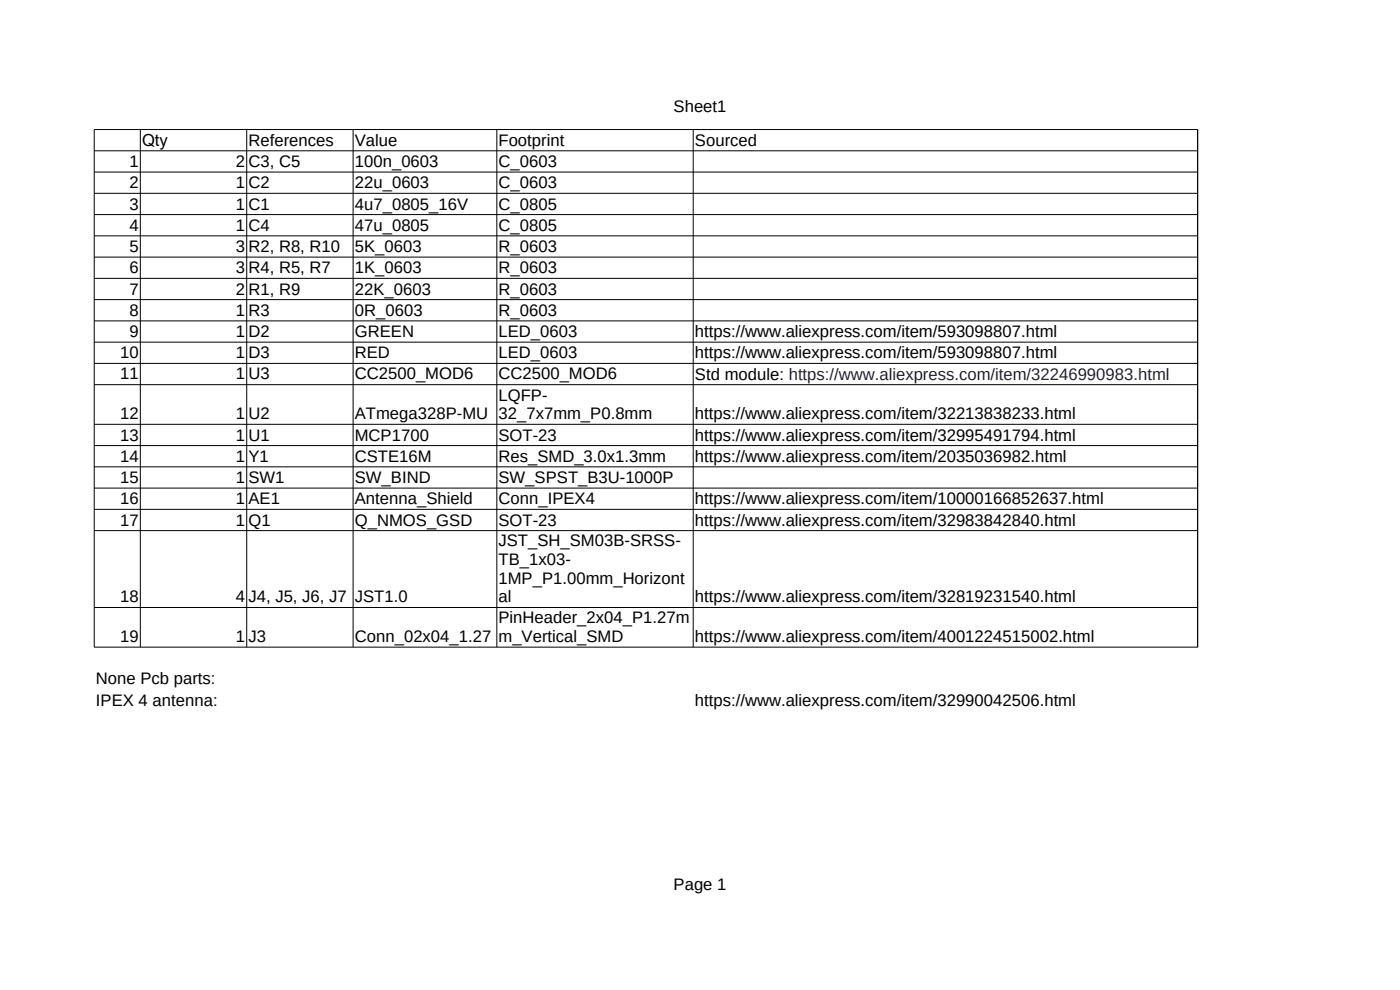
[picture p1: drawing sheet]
<svg xmlns="http://www.w3.org/2000/svg" width="297mm" height="210mm" viewBox="0 0 297 210" stroke-linecap="round" stroke-linejoin="round" font-family="sans-serif">
<defs><g id="words">
<g font-size="3.5">
<text x="142.9" y="23.7">Sheet1</text>
<text x="27.4" y="35.4">1</text>
<text x="30.1" y="30.9">Qty</text>
<text x="50" y="35.4">2</text>
<text x="52.7" y="30.9">References</text>
<text x="52.7" y="35.4">C3, C5</text>
<text x="75.3" y="30.9">Value</text>
<text x="75.3" y="35.4">100n_0603</text>
<text x="105.8" y="30.9">Footprint</text>
<text x="105.8" y="35.4">C_0603</text>
<text x="147.4" y="30.9">Sourced</text>
<text x="27.4" y="39.9">2</text>
<text x="50" y="39.9">1</text>
<text x="52.7" y="39.9">C2</text>
<text x="75.3" y="39.9">22u_0603</text>
<text x="105.8" y="39.9">C_0603</text>
<text x="27.4" y="44.5">3</text>
<text x="50" y="44.5">1</text>
<text x="52.7" y="44.5">C1</text>
<text x="75.3" y="44.5">4u7_0805_16V</text>
<text x="105.8" y="44.5">C_0805</text>
<text x="27.4" y="49">4</text>
<text x="27.4" y="53.5">5</text>
<text x="50" y="49">1</text>
<text x="50" y="53.5">3</text>
<text x="52.7" y="49">C4</text>
<text x="52.7" y="53.5">R2, R8, R10</text>
<text x="75.3" y="49">47u_0805</text>
<text x="75.3" y="53.5">5K_0603</text>
<text x="105.8" y="49">C_0805</text>
<text x="105.8" y="53.5">R_0603</text>
<text x="27.4" y="58">6</text>
<text x="50" y="58">3</text>
<text x="52.7" y="58">R4, R5, R7</text>
<text x="75.3" y="58">1K_0603</text>
<text x="105.8" y="58">R_0603</text>
<text x="27.4" y="62.5">7</text>
<text x="50" y="62.5">2</text>
<text x="52.7" y="62.5">R1, R9</text>
<text x="75.3" y="62.5">22K_0603</text>
<text x="105.8" y="62.5">R_0603</text>
<text x="27.4" y="67">8</text>
<text x="27.4" y="71.5">9</text>
<text x="50" y="67">1</text>
<text x="50" y="71.5">1</text>
<text x="52.7" y="67">R3</text>
<text x="52.7" y="71.5">D2</text>
<text x="75.3" y="67">0R_0603</text>
<text x="75.3" y="71.5">GREEN</text>
<text x="105.8" y="67">R_0603</text>
<text x="105.8" y="71.5">LED_0603</text>
<text x="147.4" y="71.5">https://www.aliexpress.com/item/593098807.html</text>
<text x="25.5" y="76">10</text>
<text x="50" y="76">1</text>
<text x="52.7" y="76">D3</text>
<text x="75.3" y="76">RED</text>
<text x="105.8" y="76">LED_0603</text>
<text x="147.4" y="76">https://www.aliexpress.com/item/593098807.html</text>
<text x="25.5" y="80.5">11</text>
<text x="50" y="80.5">1</text>
<text x="52.7" y="80.5">U3</text>
<text x="75.3" y="80.5">CC2500_MOD6</text>
<text x="105.8" y="80.5">CC2500_MOD6</text>
<text x="147.4" y="80.5">Std module: https://www.aliexpress.com/item/32246990983.html</text>
<text x="25.5" y="88.9">12</text>
<text x="50" y="88.9">1</text>
<text x="52.7" y="88.9">U2</text>
<text x="75.3" y="88.9">ATmega328P-MU</text>
<text x="105.8" y="85">LQFP-</text>
<text x="105.8" y="88.9">32_7x7mm_P0.8mm</text>
<text x="147.4" y="88.9">https://www.aliexpress.com/item/32213838233.html</text>
<text x="25.5" y="93.5">13</text>
<text x="50" y="93.5">1</text>
<text x="52.7" y="93.5">U1</text>
<text x="75.3" y="93.5">MCP1700</text>
<text x="105.8" y="93.5">SOT-23</text>
<text x="147.4" y="93.5">https://www.aliexpress.com/item/32995491794.html</text>
<text x="25.5" y="98">14</text>
<text x="50" y="98">1</text>
<text x="52.7" y="98">Y1</text>
<text x="75.3" y="98">CSTE16M</text>
<text x="105.8" y="98">Res_SMD_3.0x1.3mm</text>
<text x="147.4" y="98">https://www.aliexpress.com/item/2035036982.html</text>
<text x="25.5" y="102.5">15</text>
<text x="25.5" y="107">16</text>
<text x="50" y="102.5">1</text>
<text x="50" y="107">1</text>
<text x="52.7" y="102.5">SW1</text>
<text x="52.7" y="107">AE1</text>
<text x="75.3" y="102.5">SW_BIND</text>
<text x="75.3" y="107">Antenna_Shield</text>
<text x="105.8" y="102.5">SW_SPST_B3U-1000P</text>
<text x="105.8" y="107">Conn_IPEX4</text>
<text x="147.4" y="107">https://www.aliexpress.com/item/10000166852637.html</text>
<text x="25.5" y="111.5">17</text>
<text x="50" y="111.5">1</text>
<text x="52.7" y="111.5">Q1</text>
<text x="75.3" y="111.5">Q_NMOS_GSD</text>
<text x="105.8" y="111.5">SOT-23</text>
<text x="147.4" y="111.5">https://www.aliexpress.com/item/32983842840.html</text>
<text x="105.8" y="115.9">JST_SH_SM03B-SRSS-</text>
<text x="105.8" y="119.9">TB_1x03-</text>
<text x="105.8" y="123.8">1MP_P1.00mm_Horizont</text>
<text x="25.5" y="127.8">18</text>
<text x="50" y="127.8">4</text>
<text x="52.7" y="127.8">J4, J5, J6, J7</text>
<text x="75.3" y="127.8">JST1.0</text>
<text x="105.8" y="127.8">al</text>
<text x="147.4" y="127.8">https://www.aliexpress.com/item/32819231540.html</text>
<text x="25.5" y="136.2">19</text>
<text x="50" y="136.2">1</text>
<text x="52.7" y="136.2">J3</text>
<text x="75.3" y="136.2">Conn_02x04_1.27</text>
<text x="105.8" y="132.3">PinHeader_2x04_P1.27m</text>
<text x="105.8" y="136.2">m_Vertical_SMD</text>
<text x="147.4" y="136.2">https://www.aliexpress.com/item/4001224515002.html</text>
<text x="20.4" y="145.2">None Pcb parts:</text>
<text x="20.4" y="149.7">IPEX 4 antenna:</text>
<text x="147.4" y="149.7">https://www.aliexpress.com/item/32990042506.html</text>
<text x="142.9" y="188.7">Page 1</text>
</g>
</g></defs>
<g fill="none" stroke="#000" stroke-width=".21">
<path d="M20 32h234.1M20 36.5h234.1M29.8 27.5v109.8M52.3 27.5v109.8M74.9 27.5v109.8M105.4 27.5v109.8M147.1 27.5v109.8M20 41h234.1M20 45.5h234.1M20 50h234.1M20 54.5h234.1M20 59.1h234.1"/>
<path d="M20 63.6h234.1M20 68.1h234.1M20 72.6h234.1M20 77.1h234.1M20 81.6h234.1M20 90h234.1M20 94.5h234.1M20 99h234.1M20 103.5h234.1M20 108.1h234.1M20 112.6h234.1M20 128.9h234.1"/>
<path d="M20 137.3h234.1M20 137.3v-109.8h234.1v109.8"/>
</g>
<use href="#words"/>
</svg>
